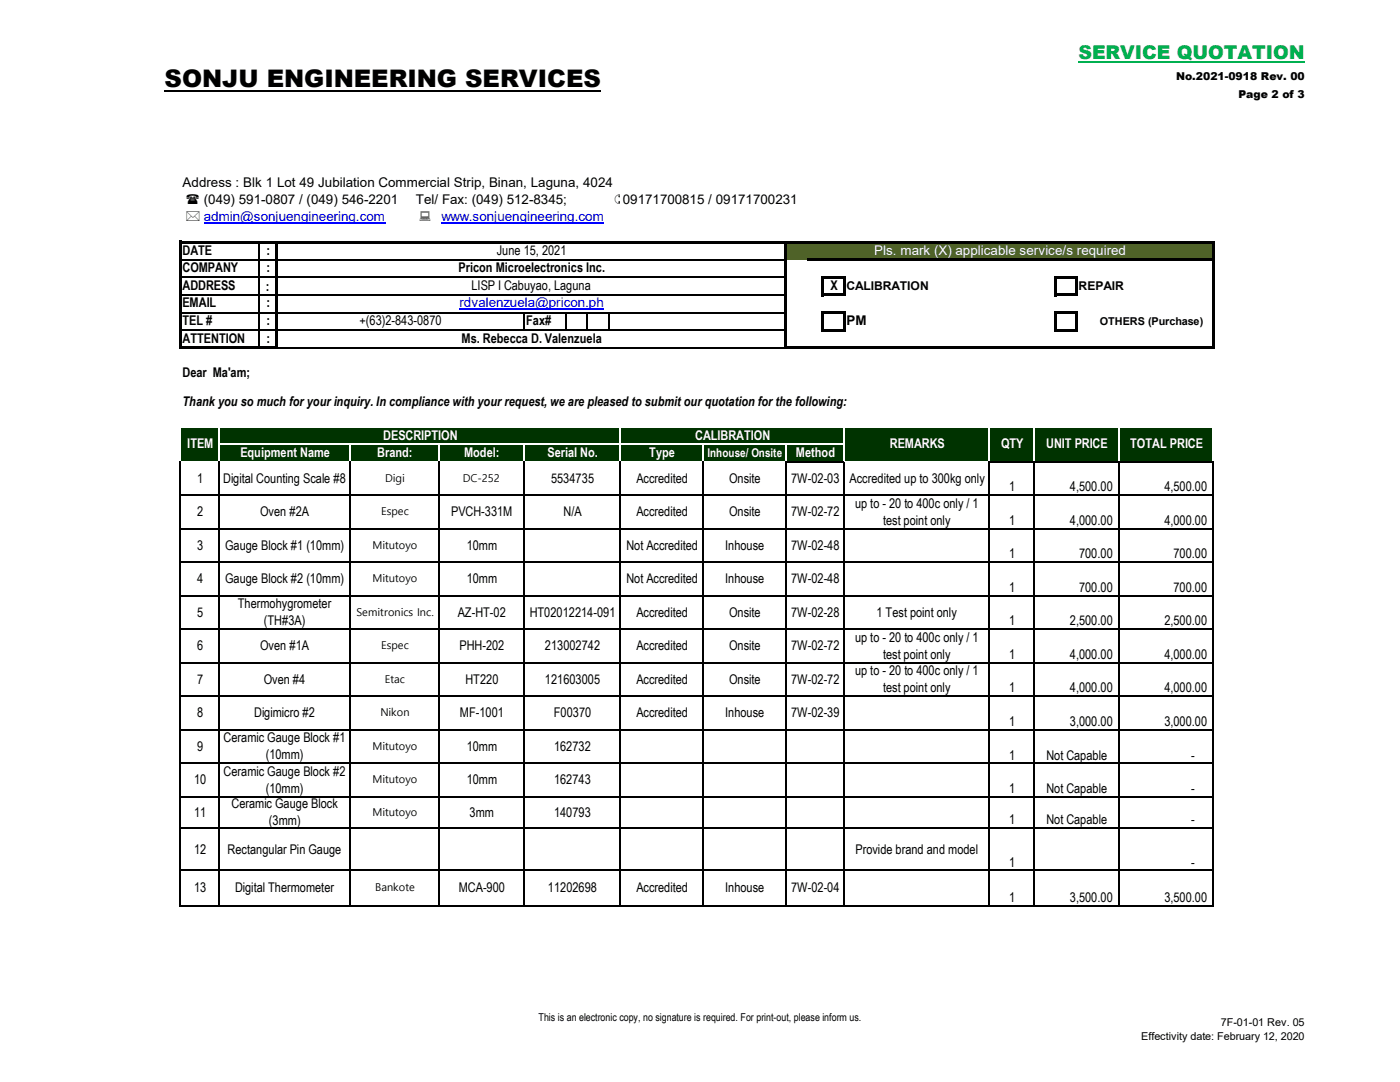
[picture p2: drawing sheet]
<svg xmlns="http://www.w3.org/2000/svg" width="279mm" height="216mm" viewBox="0 0 279 216" stroke-linecap="round" stroke-linejoin="round" font-family="sans-serif">
<defs><g id="words">
<text font-size="4.8" x="32.9" y="17.4">SONJU ENGINEERING SERVICES</text>
<text font-size="3.8" fill="#00b050" x="215.2" y="11.8">SERVICE QUOTATION</text>
<g font-size="2.7">
<text x="36.4" y="37.3">Address : Blk 1 Lot 49 Jubilation Commercial Strip, Binan, Laguna, 4024</text>
<text x="37" y="40.7">( (049) 591-0807 / (049) 546-2201</text>
<text x="83" y="40.7">Tel/ Fax: (049) 512-8345;</text>
<text x="122.5" y="40.7">)09171700815 / 09171700231</text>
<text x="37" y="44">* admin@sonjuengineering.com</text>
<text x="83.6" y="44">:</text>
<text x="36.4" y="50.8">DATE</text>
<text x="53.2" y="50.8">:</text>
<text x="99.1" y="50.8">June 15, 2021</text>
<text x="36.4" y="54.3">COMPANY</text>
<text x="36.4" y="57.9">ADDRESS</text>
<text x="53" y="58">:</text>
<text x="53.2" y="54.3">:</text>
<text x="91.5" y="54.3">Pricon Microelectronics Inc.</text>
<text x="94.1" y="57.8">LISP I Cabuyao, Laguna</text>
<text x="165.7" y="57.8">X</text>
<text x="36.4" y="64.9">TEL #</text>
<text x="36.4" y="61.3">EMAIL</text>
<text x="53.2" y="61.3">:</text>
<text x="53.2" y="64.9">:</text>
<text x="71.8" y="64.9">+(63)2-843-0870</text>
<text x="105" y="64.9">Fax#</text>
<text x="169" y="64.9">PM</text>
<text x="36.4" y="68.4">ATTENTION</text>
<text x="53.2" y="68.4">:</text>
<text x="92.1" y="68.4">Ms. Rebecca D. Valenzuela</text>
<text x="36.4" y="75.3">Dear Ma'am;</text>
<text x="36.4" y="80.9">Thank you so much for your inquiry. In compliance with your request, we are pleased to submit our quotation for the following:</text>
<text x="39.4" y="96.3">1</text>
<text x="44.5" y="96.3">Digital Counting Scale #8</text>
<text x="110" y="96.3">5534735</text>
<text x="127" y="96.3">Accredited</text>
<text x="145.5" y="96.3">Onsite</text>
<text x="157.9" y="96.3">7W-02-03</text>
<text x="169.5" y="96.3">Accredited up to 300kg only</text>
<text x="170.6" y="101.3">up to - 20 to 400c only / 1</text>
<text x="201.4" y="98">1</text>
<text x="213.5" y="98">4,500.00</text>
<text x="232.4" y="98">4,500.00</text>
<text x="39.4" y="103">2</text>
<text x="51.9" y="103">Oven #2A</text>
<text x="90" y="103">PVCH-331M</text>
<text x="112.5" y="103">N/A</text>
<text x="127" y="103">Accredited</text>
<text x="145.5" y="103">Onsite</text>
<text x="157.9" y="103">7W-02-72</text>
<text x="176.2" y="104.7">test point only</text>
<text x="201.4" y="104.7">1</text>
<text x="213.5" y="104.7">4,000.00</text>
<text x="232.4" y="104.7">4,000.00</text>
<text x="39.4" y="109.7">3</text>
<text x="44.9" y="109.7">Gauge Block #1 (10mm)</text>
<text x="93.1" y="109.7">10mm</text>
<text x="125" y="109.7">Not Accredited</text>
<text x="144.7" y="109.7">Inhouse</text>
<text x="157.9" y="109.7">7W-02-48</text>
<text x="201.4" y="111.4">1</text>
<text x="215.4" y="111.4">700.00</text>
<text x="234.2" y="111.4">700.00</text>
<text x="39.4" y="116.4">4</text>
<text x="44.9" y="116.4">Gauge Block #2 (10mm)</text>
<text x="93.1" y="116.4">10mm</text>
<text x="125" y="116.4">Not Accredited</text>
<text x="144.7" y="116.4">Inhouse</text>
<text x="157.9" y="116.4">7W-02-48</text>
<text x="201.4" y="118.1">1</text>
<text x="215.4" y="118.1">700.00</text>
<text x="234.2" y="118.1">700.00</text>
<text x="39.4" y="123.1">5</text>
<text x="47.5" y="121.4">Thermohygrometer</text>
<text x="52.7" y="124.8">(TH#3A)</text>
<text x="91.4" y="123.1">AZ-HT-02</text>
<text x="105.7" y="123.1">HT02012214-091</text>
<text x="127" y="123.1">Accredited</text>
<text x="145.5" y="123.1">Onsite</text>
<text x="157.9" y="123.1">7W-02-28</text>
<text x="174.9" y="123.1">1 Test point only</text>
<text x="201.4" y="124.8">1</text>
<text x="213.5" y="124.8">2,500.00</text>
<text x="232.4" y="124.8">2,500.00</text>
<text x="39.4" y="129.8">6</text>
<text x="51.9" y="129.8">Oven #1A</text>
<text x="91.7" y="129.8">PHH-202</text>
<text x="108.8" y="129.8">213002742</text>
<text x="127" y="129.8">Accredited</text>
<text x="145.5" y="129.8">Onsite</text>
<text x="157.9" y="129.8">7W-02-72</text>
<text x="170.6" y="128.1">up to - 20 to 400c only / 1</text>
<text x="176.2" y="131.4">test point only</text>
<text x="201.4" y="131.5">1</text>
<text x="213.5" y="131.5">4,000.00</text>
<text x="232.4" y="131.5">4,000.00</text>
<text x="39.4" y="136.4">7</text>
<text x="52.6" y="136.4">Oven #4</text>
<text x="92.9" y="136.4">HT220</text>
<text x="108.8" y="136.4">121603005</text>
<text x="127" y="136.4">Accredited</text>
<text x="145.5" y="136.4">Onsite</text>
<text x="157.9" y="136.4">7W-02-72</text>
<text x="170.6" y="134.7">up to - 20 to 400c only / 1</text>
<text x="39.4" y="143.1">8</text>
<text x="50.7" y="143.1">Digimicro #2</text>
<text x="91.8" y="143.1">MF-1001</text>
<text x="110.5" y="143.1">F00370</text>
<text x="127" y="143.1">Accredited</text>
<text x="144.7" y="143.1">Inhouse</text>
<text x="157.9" y="143.1">7W-02-39</text>
<text x="176.2" y="138.1">test point only</text>
<text x="201.4" y="138.2">1</text>
<text x="213.5" y="138.2">4,000.00</text>
<text x="232.4" y="138.2">4,000.00</text>
<text x="39.4" y="149.8">9</text>
<text x="44.6" y="148.1">Ceramic Gauge Block #1</text>
<text x="93.1" y="149.8">10mm</text>
<text x="110.6" y="149.8">162732</text>
<text x="201.4" y="144.9">1</text>
<text x="213.5" y="144.9">3,000.00</text>
<text x="232.4" y="144.9">3,000.00</text>
<text x="44.6" y="154.8">Ceramic Gauge Block #2</text>
<text x="53" y="151.5">(10mm)</text>
<text x="201.4" y="151.6">1</text>
<text x="208.8" y="151.6">Not Capable</text>
<text x="237.7" y="151.6">-</text>
<text x="38.7" y="156.5">10</text>
<text x="46.2" y="161.3">Ceramic Gauge Block</text>
<text x="53" y="158.2">(10mm)</text>
<text x="93.1" y="156.5">10mm</text>
<text x="110.6" y="156.5">162743</text>
<text x="201.4" y="158.2">1</text>
<text x="208.8" y="158.2">Not Capable</text>
<text x="237.7" y="158.2">-</text>
<text x="38.7" y="163">11</text>
<text x="53.7" y="164.7">(3mm)</text>
<text x="93.7" y="163">3mm</text>
<text x="110.6" y="163">140793</text>
<text x="201.4" y="164.5">1</text>
<text x="208.8" y="164.5">Not Capable</text>
<text x="237.7" y="164.5">-</text>
<text x="38.7" y="170.3">12</text>
<text x="45.4" y="170.3">Rectangular Pin Gauge</text>
<text x="170.7" y="170.3">Provide brand and model</text>
<text x="201.4" y="172.9">1</text>
<text x="237.7" y="172.9">-</text>
<text x="38.7" y="178.1">13</text>
<text x="46.9" y="178.1">Digital Thermometer</text>
<text x="91.6" y="178.1">MCA-900</text>
<text x="109.3" y="178.1">11202698</text>
<text x="127" y="178.1">Accredited</text>
<text x="144.7" y="178.1">Inhouse</text>
<text x="157.9" y="178.1">7W-02-04</text>
<text x="201.4" y="180">1</text>
<text x="213.5" y="180">3,500.00</text>
<text x="232.4" y="180">3,500.00</text>
</g>
<g font-size="2.7" fill="#00f">
<text x="88.1" y="44">www.sonjuengineering.com</text>
<text x="91.7" y="61.3">rdvalenzuela@pricon.ph</text>
</g>
<g font-size="2.7" fill="#fff">
<text x="174.5" y="50.8">Pls. mark (X) applicable service/s required</text>
<text x="37.4" y="89.5">ITEM</text>
<text x="76.5" y="87.8">DESCRIPTION</text>
<text x="138.7" y="87.8">CALIBRATION</text>
<text x="177.6" y="89.5">REMARKS</text>
<text x="199.8" y="89.5">QTY</text>
<text x="208.8" y="89.5">UNIT PRICE</text>
<text x="225.6" y="89.5">TOTAL PRICE</text>
<text x="48" y="91.2">Equipment Name</text>
<text x="75.3" y="91.2">Brand:</text>
<text x="92.6" y="91.2">Model:</text>
<text x="109.3" y="91.2">Serial No.</text>
<text x="129.6" y="91.2">Type</text>
<text x="158.8" y="91.2">Method</text>
</g>
<g font-size="2.4">
<text x="168.9" y="57.8">CALIBRATION</text>
<text x="215.3" y="57.8">REPAIR</text>
</g>
<text font-size="2.4" fill="#fff" x="141.2" y="91.1">Inhouse/ Onsite</text>
<g font-size="2.2">
<text x="234.7" y="16">No.2021-0918 Rev. 00</text>
<text x="247.1" y="19.5">Page 2 of 3</text>
<text x="219.5" y="64.9">OTHERS (Purchase)</text>
<text x="76.8" y="96.1">Digi</text>
<text x="92.4" y="96.1">DC-252</text>
<text x="76.1" y="102.8">Espec</text>
<text x="74.3" y="109.5">Mitutoyo</text>
<text x="74.3" y="116.2">Mitutoyo</text>
<text x="71.1" y="122.9">Semitronics Inc.</text>
<text x="76.1" y="129.6">Espec</text>
<text x="76.8" y="136.3">Etac</text>
<text x="75.9" y="143">Nikon</text>
<text x="74.3" y="149.6">Mitutoyo</text>
<text x="74.3" y="156.3">Mitutoyo</text>
<text x="74.3" y="162.8">Mitutoyo</text>
<text x="74.8" y="177.9">Bankote</text>
<text x="107.5" y="203.7">This is an electronic copy, no signature is required. For print-out, please inform us.</text>
<text x="227.8" y="207.6">Effectivity date: February 12, 2020</text>
<text x="243.6" y="204.8">7F-01-01 Rev. 05</text>
</g>
</g></defs>
<path d="M32.9 18.2h87" fill="none" stroke="#000" stroke-width=".3"/>
<path d="M215.2 12.3h45.1" fill="none" stroke="#00b050" stroke-width=".21"/>
<path d="M156.8 48.3h85.3v3.6h-85.3z" fill="#4f6228"/>
<path d="M36.1 85.3h206v6.9h-206z" fill="#030"/>
<g fill="#fff">
<path d="M36.1 92.1h33.7v6.7h-33.7z"/>
<path d="M104.5 92.1h137.6v6.7h-137.6z"/>
<path d="M36.1 98.8h33.7v82h-33.7z"/>
<path d="M87.6 98.8h154.5v82h-154.5z"/>
</g>
<path d="M40.7 44.4h36.2M88.1 44.4h32.4M91.7 61.7h28.8" fill="none" stroke="#00f" stroke-width=".21"/>
<path d="M36.2 51.8h18.7M36.2 55.3h18.7M36.2 58.8h18.7M55.5 51.8h101M55.5 55.3h101M55.5 58.8h101M36.2 62.4h18.7M36.2 65.9h18.7M55.5 62.4h101M55.5 65.9h101M55.5 69.4h101M104.5 62.5v3.5" fill="none" stroke="#000" stroke-width=".25"/>
<g fill="#000">
<path d="M35.7 48h.5v21.6h-.5zM156.5 48.6h.6v21h-.6zM164 55.1h.5v4h-.5zM164.5 55.1h4.2v.5h-4.2zM164.5 58.6h4.2v.5h-4.2zM168.2 55.6h.5v3.5h-.5zM210.3 55.1h.5v4h-.5zM214.5 55.6h.6v3.5h-.6zM241.9 48.6h.5v21h-.5zM36.2 69.1h19.3v.5h-19.3zM164.5 62.1h4.2v.5h-4.2zM164.5 65.6h4.2v.5h-4.2z"/>
<path d="M168.2 62.6h.5v3.5h-.5z"/>
</g>
<g fill="#fff">
<path d="M35.8 85.1h.3v6.9h-.3z"/>
<path d="M36.1 92h7.5v.2h-7.5z"/>
<path d="M43.6 85.4h.3v6.6h-.3z"/>
<path d="M43.9 92h25.8v.2h-25.8z"/>
<path d="M69.7 88.7h.2v3.3h-.2z"/>
<path d="M69.9 92h17.6v.2h-17.6z"/>
<path d="M87.5 88.7h.2v3.3h-.2z"/>
<path d="M87.7 92h16.7v.2h-16.7z"/>
<path d="M104.4 88.7h.2v3.3h-.2z"/>
<path d="M104.6 92h19.1v.2h-19.1z"/>
<path d="M123.7 85.4h.2v6.6h-.2z"/>
<path d="M123.9 92h16.3v.2h-16.3z"/>
<path d="M140.2 88.7h.2v3.3h-.2z"/>
<path d="M140.4 92h16.3v.2h-16.3z"/>
<path d="M156.7 88.7h.2v3.3h-.2z"/>
</g>
<path d="M156.9 92.1h11.7" fill="none" stroke="#000" stroke-width=".25"/>
<g fill="#fff">
<path d="M168.3 85.4h.3v6.6h-.3z"/>
<path d="M168.6 92h28.7v.2h-28.7z"/>
<path d="M197.3 85.4h.3v6.6h-.3z"/>
<path d="M206.2 85.4h.3v6.6h-.3z"/>
<path d="M223.1 85.4h.3v6.6h-.3z"/>
<path d="M242 85.4h.2v6.6h-.2z"/>
</g>
<g fill="none" stroke="#000" stroke-width=".25">
<path d="M51.6 48.6v20.5M113 62.5v3.5M117.2 62.5v3.5M121.5 62.5v3.5M35.9 92v88.9M43.8 92v88.9M69.8 92v88.9M87.6 92v88.9M104.5 92v88.9M123.8 92v88.9M140.3 92v88.9M156.8 92v88.9"/>
<path d="M168.4 92.2v88.7M197.4 92v88.9M206.3 92.2v88.7M223.3 92.2v88.7M242.1 92.2v88.7"/>
</g>
<path d="M36.2 48h206.2v.6h-206.2zM54.9 48.6h.6v21h-.6zM161 51.6h81.4v.5h-81.4zM210.8 55.1h4.3v.5h-4.3zM210.8 58.6h4.3v.5h-4.3zM157.1 69.1h85.3v.5h-85.3zM164 62.1h.5v4h-.5zM210.3 62.1h.5v4h-.5zM210.8 62.1h4.3v.5h-4.3zM210.8 65.6h4.3v.5h-4.3zM214.5 62.6h.6v3.5h-.6z" fill="#000"/>
<g fill="#fff">
<path d="M36.1 85.1h206.1v.3h-206.1z"/>
<path d="M43.9 88.5h124.7v.2h-124.7z"/>
</g>
<g fill="none" stroke="#000" stroke-width=".25">
<path d="M36.1 98.8h206.1M197.6 92.1h44.6M36.1 105.5h206.1M36.1 112.2h206.1M36.1 118.9h206.1M36.1 125.6h206.1M36.1 132.2h206.1M36.1 138.9h206.1M36.1 145.6h206.1M36.1 152.3h206.1M36.1 159h206.1M36.1 165.3h206.1"/>
<path d="M36.1 173.7h206.1M36.1 180.8h206.1"/>
</g>
<use href="#words"/>
</svg>
